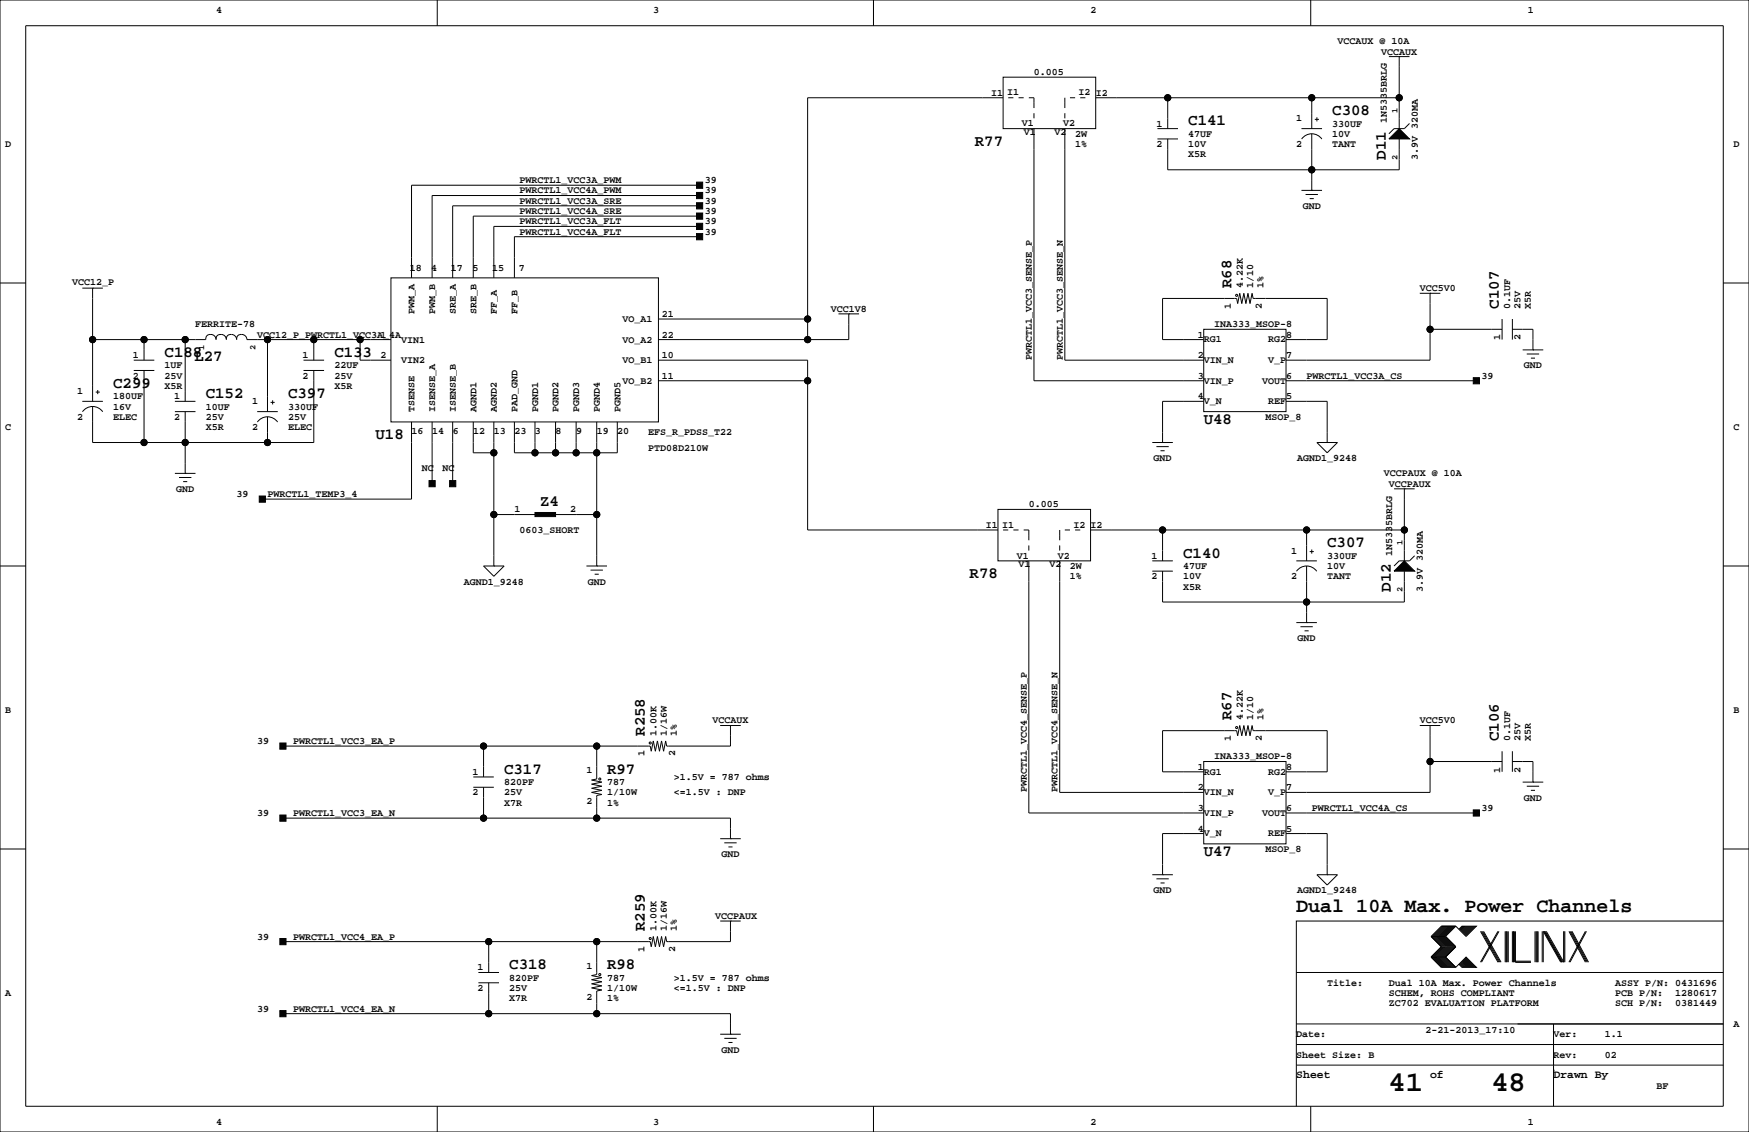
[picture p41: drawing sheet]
<svg xmlns="http://www.w3.org/2000/svg" width="432mm" height="279mm" viewBox="0 0 432 279" stroke-linecap="round" stroke-linejoin="round" font-family="sans-serif">
<defs><g id="words">
<g font-size="7.1">
<text x="342.8" y="269.3">41</text>
<text x="368.2" y="269.3">48</text>
</g>
<text font-size="4.9" x="320" y="225.1">Dual 10A Max. Power Channels</text>
<g font-size="3.9">
<text x="328.9" y="28.4">C308</text>
<text x="293.4" y="31">C141</text>
<text x="240.7" y="36">R77</text>
<text x="342.1" y="39.4" transform="rotate(-90 342.1 39.4)">D11</text>
<text x="304" y="71.1" transform="rotate(-90 304 71.1)">R68</text>
<text x="370" y="76.2" transform="rotate(-90 370 76.2)">C107</text>
<text x="40.6" y="88.1">C188</text>
<text x="48" y="89.1">L27</text>
<text x="82.5" y="88.1">C133</text>
<text x="27.9" y="95.7">C299</text>
<text x="50.8" y="98.3">C152</text>
<text x="71.1" y="98.3">C397</text>
<text x="297.2" y="104.6">U48</text>
<text x="92.7" y="108.4">U18</text>
<text x="133.3" y="124.9">Z4</text>
<text x="292.1" y="137.6">C140</text>
<text x="327.7" y="135.1">C307</text>
<text x="239.4" y="142.7">R78</text>
<text x="343.4" y="146" transform="rotate(-90 343.4 146)">D12</text>
<text x="304" y="177.8" transform="rotate(-90 304 177.8)">R67</text>
<text x="159.2" y="181.6" transform="rotate(-90 159.2 181.6)">R258</text>
<text x="370" y="182.9" transform="rotate(-90 370 182.9)">C106</text>
<text x="124.5" y="191">C317</text>
<text x="149.9" y="191">R97</text>
<text x="297.2" y="211.3">U47</text>
<text x="159.2" y="229.9" transform="rotate(-90 159.2 229.9)">R259</text>
<text x="125.7" y="239.2">C318</text>
<text x="149.9" y="239.2">R98</text>
</g>
<g font-size="2.8">
<text x="320" y="266.1">Sheet</text>
<text x="353.1" y="266.1">of</text>
<text x="383.5" y="266.1">Drawn By</text>
</g>
<g font-size="2.5">
<text x="53.3" y="3.3">4</text>
<text x="161.3" y="3.3">3</text>
<text x="269.2" y="3.3">2</text>
<text x="377.2" y="3.3">1</text>
<text x="330.2" y="10.9">VCCAUX @ 10A</text>
<text x="341" y="13.5">VCCAUX</text>
<text x="244.7" y="23.6">I1</text>
<text x="248.7" y="23.6">I1</text>
<text x="255.3" y="18.5">0.005</text>
<text x="266.3" y="23.6">I2</text>
<text x="270.5" y="23.6">I2</text>
<text x="320" y="30">1</text>
<text x="252.3" y="31.2">V1</text>
<text x="252.7" y="33.4">V1</text>
<text x="260.3" y="33.4">V2</text>
<text x="262.5" y="31.2">V2</text>
<text x="265.4" y="33.8">2W</text>
<text x="285.5" y="31.2">1</text>
<text x="293.4" y="33.8">47UF</text>
<text x="328.9" y="31.2">330UF</text>
<text x="328.9" y="33.8">10V</text>
<text x="342.4" y="30.5" transform="rotate(-90 342.4 30.5)">1N5335BRLG</text>
<text x="1.3" y="36.3">D</text>
<text x="265.4" y="36.3">1%</text>
<text x="285.5" y="36.3">2</text>
<text x="293.4" y="36.3">10V</text>
<text x="293.4" y="38.9">X5R</text>
<text x="320" y="36.3">2</text>
<text x="328.9" y="36.3">TANT</text>
<text x="350" y="39.4" transform="rotate(-90 350 39.4)">3.9V 320MA</text>
<text x="428" y="36.3">D</text>
<text x="128.3" y="47.8">PWRCTL1_VCC4A_PWM</text>
<text x="128.3" y="45.2">PWRCTL1_VCC3A_PWM</text>
<text x="174" y="47.8">39</text>
<text x="174" y="45.2">39</text>
<text x="128.3" y="52.8">PWRCTL1_VCC4A_SRE</text>
<text x="128.3" y="50.3">PWRCTL1_VCC3A_SRE</text>
<text x="174" y="52.8">39</text>
<text x="174" y="50.3">39</text>
<text x="321.6" y="51.6">GND</text>
<text x="128.3" y="55.4">PWRCTL1_VCC3A_FLT</text>
<text x="128.3" y="57.9">PWRCTL1_VCC4A_FLT</text>
<text x="174" y="55.4">39</text>
<text x="174" y="57.9">39</text>
<text x="17.8" y="70.4">VCC12_P</text>
<text x="101.2" y="66.8">18</text>
<text x="106.5" y="66.8">4</text>
<text x="111.3" y="66.8">17</text>
<text x="116.6" y="66.8">5</text>
<text x="121.5" y="66.8">15</text>
<text x="128.1" y="66.8">7</text>
<text x="306.8" y="71.1" transform="rotate(-90 306.8 71.1)">4.22K</text>
<text x="309.4" y="71.1" transform="rotate(-90 309.4 71.1)">1/10</text>
<text x="311.9" y="71.1" transform="rotate(-90 311.9 71.1)">1%</text>
<text x="350.5" y="71.9">VCC5V0</text>
<text x="102.4" y="77.5" transform="rotate(-90 102.4 77.5)">PWM_A</text>
<text x="107.4" y="77.5" transform="rotate(-90 107.4 77.5)">PWM_B</text>
<text x="112.5" y="77.5" transform="rotate(-90 112.5 77.5)">SRE_A</text>
<text x="117.6" y="77.5" transform="rotate(-90 117.6 77.5)">SRE_B</text>
<text x="122.7" y="77.5" transform="rotate(-90 122.7 77.5)">FF_A</text>
<text x="127.8" y="77.5" transform="rotate(-90 127.8 77.5)">FF_B</text>
<text x="205.1" y="77">VCC1V8</text>
<text x="303.9" y="76.2" transform="rotate(-90 303.9 76.2)">1</text>
<text x="311.5" y="76.2" transform="rotate(-90 311.5 76.2)">2</text>
<text x="372.9" y="76.2" transform="rotate(-90 372.9 76.2)">0.1UF</text>
<text x="375.4" y="76.2" transform="rotate(-90 375.4 76.2)">25V</text>
<text x="378" y="76.2" transform="rotate(-90 378 76.2)">X5R</text>
<text x="48.2" y="80.6">FERRITE-78</text>
<text x="63.5" y="83.3">VCC12_P_PWRCTL1_VCC3A_4A</text>
<text x="94" y="83.3">1</text>
<text x="153.7" y="79.5">VO_A1</text>
<text x="163.4" y="78.2">21</text>
<text x="163.4" y="83.3">22</text>
<text x="295.7" y="83.3">1</text>
<text x="299.7" y="80.8">INA333_MSOP-8</text>
<text x="317.5" y="83.3">8</text>
<text x="32.8" y="88.4">1</text>
<text x="74.7" y="88.4">1</text>
<text x="94" y="88.4">2</text>
<text x="99.1" y="89.7">VIN2</text>
<text x="99.1" y="84.6">VIN1</text>
<text x="153.7" y="89.7">VO_B1</text>
<text x="153.7" y="84.6">VO_A2</text>
<text x="163.4" y="88.4">10</text>
<text x="254.8" y="88.9" transform="rotate(-90 254.8 88.9)">PWRCTL1_VCC3_SENSE_P</text>
<text x="262.4" y="88.9" transform="rotate(-90 262.4 88.9)">PWRCTL1_VCC3_SENSE_N</text>
<text x="295.7" y="88.4">2</text>
<text x="297.2" y="84.5">RG1</text>
<text x="297.2" y="89.6">VIN_N</text>
<text x="313.1" y="84.5">RG2</text>
<text x="313.1" y="89.6">V_P</text>
<text x="317.5" y="88.4">7</text>
<text x="370.3" y="84" transform="rotate(-90 370.3 84)">1</text>
<text x="375.4" y="84" transform="rotate(-90 375.4 84)">2</text>
<text x="32.8" y="93.5">2</text>
<text x="40.6" y="93.5">25V</text>
<text x="40.6" y="90.9">1UF</text>
<text x="74.7" y="93.5">2</text>
<text x="82.5" y="90.9">22UF</text>
<text x="82.5" y="93.5">25V</text>
<text x="153.7" y="94.7">VO_B2</text>
<text x="163.4" y="93.5">11</text>
<text x="295.7" y="93.5">3</text>
<text x="297.2" y="94.7">VIN_P</text>
<text x="311.6" y="94.7">VOUT</text>
<text x="317.5" y="93.5">6</text>
<text x="322.6" y="93.5">PWRCTL1_VCC3A_CS</text>
<text x="365.8" y="93.5">39</text>
<text x="376.2" y="90.9">GND</text>
<text x="19" y="97.3">1</text>
<text x="27.9" y="98.6">180UF</text>
<text x="27.9" y="101.1">16V</text>
<text x="40.6" y="96">X5R</text>
<text x="43" y="98.6">1</text>
<text x="50.8" y="101.1">10UF</text>
<text x="62.2" y="99.8">1</text>
<text x="71.1" y="101.1">330UF</text>
<text x="82.5" y="96">X5R</text>
<text x="102.4" y="101.6" transform="rotate(-90 102.4 101.6)">TSENSE</text>
<text x="107.4" y="101.6" transform="rotate(-90 107.4 101.6)">ISENSE_A</text>
<text x="112.5" y="101.6" transform="rotate(-90 112.5 101.6)">ISENSE_B</text>
<text x="117.6" y="101.6" transform="rotate(-90 117.6 101.6)">AGND1</text>
<text x="122.7" y="101.6" transform="rotate(-90 122.7 101.6)">AGND2</text>
<text x="127.8" y="101.6" transform="rotate(-90 127.8 101.6)">PAD_GND</text>
<text x="132.8" y="101.6" transform="rotate(-90 132.8 101.6)">PGND1</text>
<text x="137.9" y="101.6" transform="rotate(-90 137.9 101.6)">PGND2</text>
<text x="143" y="101.6" transform="rotate(-90 143 101.6)">PGND3</text>
<text x="148.1" y="101.6" transform="rotate(-90 148.1 101.6)">PGND4</text>
<text x="153.2" y="101.6" transform="rotate(-90 153.2 101.6)">PGND5</text>
<text x="295.7" y="98.6">4</text>
<text x="297.2" y="99.8">V_N</text>
<text x="313.1" y="99.8">REF</text>
<text x="317.5" y="98.6">5</text>
<text x="1.3" y="106.2">C</text>
<text x="19" y="103.6">2</text>
<text x="27.9" y="103.6">ELEC</text>
<text x="43" y="103.6">2</text>
<text x="50.8" y="106.2">X5R</text>
<text x="50.8" y="103.6">25V</text>
<text x="62.2" y="106.2">2</text>
<text x="71.1" y="106.2">ELEC</text>
<text x="71.1" y="103.6">25V</text>
<text x="101.6" y="107">16</text>
<text x="106.7" y="107">14</text>
<text x="111.8" y="107">6</text>
<text x="116.8" y="107">12</text>
<text x="121.9" y="107">13</text>
<text x="127" y="107">23</text>
<text x="132.1" y="107">3</text>
<text x="137.2" y="107">8</text>
<text x="142.2" y="107">9</text>
<text x="147.3" y="107">19</text>
<text x="152.4" y="107">20</text>
<text x="160" y="107.4">EFS_R_PDSS_T22</text>
<text x="312.4" y="103.6">MSOP_8</text>
<text x="428" y="106.2">C</text>
<text x="160" y="111.3">PTD08D210W</text>
<text x="284.8" y="113.8">GND</text>
<text x="320.3" y="113.8">AGND1_9248</text>
<text x="104.1" y="116.3">NC</text>
<text x="109.2" y="116.3">NC</text>
<text x="341.6" y="117.6">VCCPAUX @ 10A</text>
<text x="43.5" y="121.4">GND</text>
<text x="58.4" y="122.7">39</text>
<text x="66" y="122.7">PWRCTL1_TEMP3_4</text>
<text x="254" y="125.2">0.005</text>
<text x="342.9" y="120.1">VCCPAUX</text>
<text x="127" y="126.5">1</text>
<text x="128.3" y="131.6">0603_SHORT</text>
<text x="140.8" y="126.5">2</text>
<text x="243.4" y="130.3">I1</text>
<text x="247.4" y="130.2">I1</text>
<text x="265" y="130.2">I2</text>
<text x="269.2" y="130.3">I2</text>
<text x="251" y="137.9">V1</text>
<text x="261.2" y="137.9">V2</text>
<text x="284.3" y="137.9">1</text>
<text x="318.8" y="136.7">1</text>
<text x="327.7" y="137.9">330UF</text>
<text x="343.7" y="137.2" transform="rotate(-90 343.7 137.2)">1N5335BRLG</text>
<text x="251.5" y="140">V1</text>
<text x="259.1" y="140">V2</text>
<text x="264.2" y="143">1%</text>
<text x="264.2" y="140.5">2W</text>
<text x="284.3" y="143">2</text>
<text x="292.1" y="140.5">47UF</text>
<text x="292.1" y="143">10V</text>
<text x="318.8" y="143">2</text>
<text x="327.7" y="140.5">10V</text>
<text x="327.7" y="143">TANT</text>
<text x="114.5" y="144.3">AGND1_9248</text>
<text x="145.1" y="144.3">GND</text>
<text x="292.1" y="145.5">X5R</text>
<text x="351.3" y="146" transform="rotate(-90 351.3 146)">3.9V 320MA</text>
<text x="320.4" y="158.2">GND</text>
<text x="1.3" y="176">B</text>
<text x="175.9" y="178.6">VCCAUX</text>
<text x="306.8" y="177.8" transform="rotate(-90 306.8 177.8)">4.22K</text>
<text x="309.4" y="177.8" transform="rotate(-90 309.4 177.8)">1/10</text>
<text x="311.9" y="177.8" transform="rotate(-90 311.9 177.8)">1%</text>
<text x="350.5" y="178.6">VCC5V0</text>
<text x="428" y="176">B</text>
<text x="63.5" y="183.6">39</text>
<text x="72.4" y="183.6">PWRCTL1_VCC3_EA_P</text>
<text x="162.1" y="181.6" transform="rotate(-90 162.1 181.6)">1.00K</text>
<text x="164.6" y="181.6" transform="rotate(-90 164.6 181.6)">1/16W</text>
<text x="167.1" y="181.6" transform="rotate(-90 167.1 181.6)">1%</text>
<text x="303.9" y="182.9" transform="rotate(-90 303.9 182.9)">1</text>
<text x="311.5" y="182.9" transform="rotate(-90 311.5 182.9)">2</text>
<text x="372.9" y="182.9" transform="rotate(-90 372.9 182.9)">0.1UF</text>
<text x="375.4" y="182.9" transform="rotate(-90 375.4 182.9)">25V</text>
<text x="378" y="182.9" transform="rotate(-90 378 182.9)">X5R</text>
<text x="116.6" y="191.3">1</text>
<text x="144.8" y="190.8">1</text>
<text x="159.1" y="186.7" transform="rotate(-90 159.1 186.7)">1</text>
<text x="166.7" y="186.7" transform="rotate(-90 166.7 186.7)">2</text>
<text x="295.7" y="190">1</text>
<text x="297.2" y="191.2">RG1</text>
<text x="299.7" y="187.5">INA333_MSOP-8</text>
<text x="313.1" y="191.2">RG2</text>
<text x="317.5" y="190">8</text>
<text x="370.3" y="190.7" transform="rotate(-90 370.3 190.7)">1</text>
<text x="375.4" y="190.7" transform="rotate(-90 375.4 190.7)">2</text>
<text x="116.6" y="196.3">2</text>
<text x="124.5" y="193.8">820PF</text>
<text x="124.5" y="196.3">25V</text>
<text x="149.9" y="193.8">787</text>
<text x="149.9" y="196.3">1/10W</text>
<text x="166.4" y="192.5">&gt;1.5V = 787 ohms</text>
<text x="166.4" y="196.3">&lt;=1.5V : DNP</text>
<text x="253.5" y="195.6" transform="rotate(-90 253.5 195.6)">PWRCTL1_VCC4_SENSE_P</text>
<text x="261.1" y="195.6" transform="rotate(-90 261.1 195.6)">PWRCTL1_VCC4_SENSE_N</text>
<text x="295.7" y="195.1">2</text>
<text x="297.2" y="196.3">VIN_N</text>
<text x="313.1" y="196.3">V_P</text>
<text x="317.5" y="195.1">7</text>
<text x="376.2" y="197.6">GND</text>
<text x="63.5" y="201.4">39</text>
<text x="72.4" y="201.4">PWRCTL1_VCC3_EA_N</text>
<text x="124.5" y="198.9">X7R</text>
<text x="144.8" y="198.5">2</text>
<text x="149.9" y="198.9">1%</text>
<text x="295.7" y="200.2">3</text>
<text x="297.2" y="201.4">VIN_P</text>
<text x="311.6" y="201.4">VOUT</text>
<text x="317.5" y="200.2">6</text>
<text x="323.9" y="200.2">PWRCTL1_VCC4A_CS</text>
<text x="365.8" y="200.2">39</text>
<text x="295.7" y="205.2">4</text>
<text x="297.2" y="206.4">V_N</text>
<text x="313.1" y="206.4">REF</text>
<text x="317.5" y="205.2">5</text>
<text x="178.1" y="211.6">GND</text>
<text x="312.4" y="210.3">MSOP_8</text>
<text x="284.8" y="220.5">GND</text>
<text x="320.3" y="220.5">AGND1_9248</text>
<text x="176.5" y="226.8">VCCPAUX</text>
<text x="63.5" y="231.9">39</text>
<text x="72.4" y="231.9">PWRCTL1_VCC4_EA_P</text>
<text x="162.1" y="229.9" transform="rotate(-90 162.1 229.9)">1.00K</text>
<text x="164.6" y="229.9" transform="rotate(-90 164.6 229.9)">1/16W</text>
<text x="167.1" y="229.9" transform="rotate(-90 167.1 229.9)">1%</text>
<text x="117.9" y="239.5">1</text>
<text x="144.8" y="239.1">1</text>
<text x="159.1" y="234.9" transform="rotate(-90 159.1 234.9)">1</text>
<text x="166.7" y="234.9" transform="rotate(-90 166.7 234.9)">2</text>
<text x="1.3" y="245.9">A</text>
<text x="117.9" y="244.6">2</text>
<text x="125.7" y="244.6">25V</text>
<text x="125.7" y="242.1">820PF</text>
<text x="149.9" y="244.6">1/10W</text>
<text x="149.9" y="242.1">787</text>
<text x="166.4" y="242.1">&gt;1.5V = 787 ohms</text>
<text x="166.4" y="244.6">&lt;=1.5V : DNP</text>
<text x="327.7" y="243.3">Title:</text>
<text x="342.9" y="245.9">SCHEM, ROHS COMPLIANT</text>
<text x="342.9" y="243.3">Dual 10A Max. Power Channels</text>
<text x="398.8" y="243.3">ASSY P/N: 0431696</text>
<text x="398.8" y="245.9">PCB P/N:</text>
<text x="413.6" y="245.9">1280617</text>
<text x="63.5" y="249.7">39</text>
<text x="72.4" y="249.7">PWRCTL1_VCC4_EA_N</text>
<text x="125.7" y="247.1">X7R</text>
<text x="144.8" y="246.7">2</text>
<text x="149.9" y="247.1">1%</text>
<text x="342.9" y="248.4">ZC702 EVALUATION PLATFORM</text>
<text x="398.8" y="248.4">SCH P/N:</text>
<text x="413.6" y="248.4">0381449</text>
<text x="320" y="256">Date:</text>
<text x="351.9" y="255">2-21-2013_17:10</text>
<text x="383.5" y="256">Ver:</text>
<text x="396.2" y="256">1.1</text>
<text x="428" y="253.5">A</text>
<text x="178.1" y="259.8">GND</text>
<text x="320" y="261.1">Sheet Size: B</text>
<text x="383.5" y="261.1">Rev:</text>
<text x="396.2" y="261.1">02</text>
<text x="408.9" y="268.7">BF</text>
<text x="53.3" y="277.6">4</text>
<text x="161.3" y="277.6">3</text>
<text x="269.2" y="277.6">2</text>
<text x="377.2" y="277.6">1</text>
</g>
<g font-size="2.1">
<text x="345" y="27.9" transform="rotate(-90 345 27.9)">1</text>
<text x="345" y="39.4" transform="rotate(-90 345 39.4)">2</text>
<text x="50.4" y="86.4" transform="rotate(-90 50.4 86.4)">1</text>
<text x="63.1" y="86.4" transform="rotate(-90 63.1 86.4)">2</text>
<text x="346.3" y="134.6" transform="rotate(-90 346.3 134.6)">1</text>
<text x="346.3" y="146" transform="rotate(-90 346.3 146)">2</text>
</g>
</g></defs>
<g fill="none" stroke="#000" stroke-width=".25">
<path d="M0 0h431.8v279.4h-431.8zM6.3 6.4h419.1v266.6h-419.1zM107.9 0v6.4M215.6 0v6.4M247.6 19.1h22.9v12.7h-22.9zM323.6 0v6.4M342.9 14h5.1M345.4 14h.1M345.4 14v17.8M247.6 24.1h-48.2v59.7M248.9 24.1h1.3M251.5 24.1h1.2"/>
<path d="M254 24.1h1.3v2.6M255.3 31.8v62.2h41.9M255.3 27.9v1.3M262.9 31.8v57.1h34.3M262.9 24.1v2.6M262.9 27.9v1.3M264.2 24.1h1.2M266.7 24.1h1.3M270.5 24.1h74.9M285.8 31.8h5M285.8 34.3h5M288.3 34.3v7.6h57.1v-7.6"/>
<path d="M288.3 24.1v7.7M321.3 31.8h5.1M321.4 34.3a3 3 0 0 1 4.9 0M323.8 24.1v7.7M323.8 33v14M324.6 29.5h1M325.1 29v1M348 30.5l-1.3 1.3h-2.5l-1.3 1.2M172.7 58.4h-45.7v10.2M172.7 55.9h-50.8v12.7M172.7 53.3h-55.9v15.3M172.7 50.8h-60.9v17.8"/>
<path d="M172.7 45.7h-71.1v22.9M172.7 48.3h-66v20.3M321.3 47h5.1M322.3 48h3.1M323.3 49h1.1M323.8 47h.1M0 69.8h6.3M20.3 71.1h5.1M22.9 71.1h.1M22.9 71.1v28M96.5 68.6h66.1v35.5h-66.1zM162.6 78.7h36.8"/>
<path d="M207 77.5h5.1M209.5 77.5h.1M209.5 77.5v6.3h-46.9M350.5 72.4h5.1M353.1 72.4h.1M353.1 72.4v16.5h-35.6M370.8 78.7v5.1M373.4 78.7v5.1M425.4 69.8h6.4M20.3 99.1h5.1M22.9 83.8h27.9M23.6 96.8h1"/>
<path d="M24.1 96.3v1M33 88.9h5.1M33 91.4h5.1M35.6 83.8v5.1M35.6 91.4v17.8M43.2 99.1h5.1M45.7 83.8v15.3M52.1 82.6a1.02 1.02 0 0 0-1.3 1.2M52.1 82.5a1.27 1.27 0 0 1 1.2 1.3M54.6 82.6a1.02 1.02 0 0 0-1.2 1.2M54.6 82.5a1.27 1.27 0 0 1 1.3 1.3M57.1 82.6a1.02 1.02 0 0 0-1.2 1.2"/>
<path d="M57.1 82.5a1.27 1.27 0 0 1 1.3 1.3 1.05 1.05 0 0 1 1.3-1.2M59.7 82.5a1.27 1.27 0 0 1 1.3 1.3h35.5M66 83.8v17.8M66.8 99.3h1M67.3 98.8v1M74.9 88.9h5.1M74.9 91.4h5.1M77.5 91.4v17.8h-54.6v-8.9M77.5 83.8v5.1M88.9 83.8v5.1h7.6M162.6 88.9h36.8v41.9h47M162.6 94h36.8"/>
<path d="M297.2 81.3h20.3v20.3h-20.3zM297.2 83.8h-10.2v-10.1h18.3l.3 1.2 .5-2.5 .5 2.5 .5-2.5 .5 2.5 .5-2.5 .5 2.5 .5-2.5 .3 1.3h18.3v10.1h-10.2M297.2 99.1h-10.2v10.1M317.5 94h47M317.5 99.1h10.2v10.1M353.1 81.3h17.7M373.4 81.3h5.1v5.1M375.9 86.4h5.1M376.9 87.4h3.1M378 88.4h1M378.5 86.4h.1M20.4 101.6a3 3 0 0 1 5 0"/>
<path d="M43.2 116.8h5.1M43.2 101.6h5.1M44.2 117.9h3M45.2 118.9h1M45.7 116.8h.1M45.7 101.6v15.2M63.5 101.6h5.1M63.5 104.2a3 3 0 0 1 5 0M66 102.9v6.3M101.6 104.1v19.1h-36.8M106.7 104.1v15.3M111.8 104.1v15.3"/>
<path d="M116.8 104.1v7.7h5.1M121.9 104.1v35.6M127 104.1v7.7h25.4v-7.7M132.1 104.1v7.7M137.2 104.1v7.7M142.2 104.1v7.7M147.3 104.1v35.6M284.5 109.2h5.1M285.5 110.2h3M286.5 111.3h1M287 109.2h.1M325.1 109.2h5.1l-2.5 2.6z"/>
<path d="M327.7 109.2h.1M0 139.7h6.3M119.4 139.7h5.1l-2.6 2.5zM121.9 139.7h.1M121.9 127h10.2M137.2 127h10.1M144.8 139.7h5.1M147.3 139.7h.1M246.4 125.7h22.8v12.7h-22.8zM247.6 130.8h1.3M250.2 130.8h1.3M252.7 130.8h1.3v2.5"/>
<path d="M254 134.6v1.3M254 138.4v62.3h43.2M261.6 138.4v57.2h35.6M261.6 130.8v2.5M261.6 134.6v1.3M262.9 130.8h1.3M265.4 130.8h1.3M269.2 130.8h77.5M284.5 138.4h5.1M287 130.8v7.6M320 138.4h5.1M322.6 130.8v7.6"/>
<path d="M322.6 139.7v14M323.3 136.1h1.1M323.8 135.6v1.1M344.2 120.7h5M346.7 120.7h.1M346.7 120.7v17.7M349.2 137.2l-1.2 1.2h-2.6l-1.2 1.3M425.4 139.7h6.4M145.8 140.7h3M146.8 141.7h1M284.5 141h5.1M287 141v7.6h59.7v-7.6"/>
<path d="M320 153.7h5.1M320.1 141a3 3 0 0 1 5 0M321.1 154.7h3M322.1 155.7h1M322.6 153.7h.1M177.8 179.1h5.1M180.3 179.1h.1M180.3 179.1v5h-15.7l-.3-1.2-.5 2.5-.5-2.5-.5 2.5-.5-2.5-.5 2.5-.5-2.5-.5 2.5-.3-1.3h-90.7M350.5 179.1h5.1M353.1 179.1h.1M353.1 179.1v16.5h-35.6M116.8 194.3h5.1"/>
<path d="M116.8 191.8h5.1M119.4 184.1v7.7M119.4 194.3v7.6M147.3 184.1v8.2l-1.3 .2 2.6 .5-2.6 .5 2.6 .6-2.6 .5 2.6 .5-2.6 .5 2.6 .5-1.3 .2v5.6M297.2 188h20.3v20.3h-20.3zM297.2 190.5h-10.2v-10.2h18.3l.3 1.3 .5-2.5 .5 2.5 .5-2.5 .5 2.5 .5-2.5 .5 2.5 .5-2.5 .3 1.2h18.3v10.2h-10.2M353.1 188h17.7M370.8 185.4v5.1M373.4 188h5.1v5M373.4 185.4v5.1M375.9 193h5.1M376.9 194.1h3.1"/>
<path d="M378 195.1h1M378.5 193h.1M0 209.5h6.3M69.8 201.9h110.5v5.1M177.8 207h5.1M178.8 208h3.1M179.8 209h1M180.3 207h.1M284.5 215.9h5.1M285.5 216.9h3M286.5 217.9h1M287 215.9h.1"/>
<path d="M297.2 205.7h-10.2v10.2M317.5 205.7h10.2v10.2M317.5 200.7h47M325.1 215.9h5.1l-2.5 2.5zM327.7 215.9h.1M425.4 209.5h6.4M120.6 232.4v7.6M147.3 232.4v8.1l-1.3 .3 2.6 .5-2.6 .5 2.6 .5-2.6 .5 2.6 .5-2.6 .5 2.6 .5-1.3 .3v5.6M177.8 227.3h5.1M180.3 227.3h.1M180.3 227.3v5.1h-15.7l-.3-1.3-.5 2.6-.5-2.6-.5 2.6-.5-2.6-.5 2.6-.5-2.6-.5 2.6-.3-1.3h-90.7M353.3 236.2l2.6 2.6h3.5"/>
<path d="M353.3 231.1l2.6 2.6-2.6 2.5M353.3 236.2h3.6M353.3 231.1h3.6M356.1 228.6l-2.5 2.5 2.5 2.6-2.5 2.5 2.5 2.6M356.4 228.6l-2.6 2.5 2.6 2.6-2.6 2.5 2.6 2.6M356.6 228.6l-2.5 2.5 2.5 2.6-2.5 2.5 2.5 2.6M356.9 228.6l-2.6 2.5 2.6 2.6-2.6 2.5 2.6 2.6M356.9 231.1l2.5 2.6-2.5 2.5M356.9 236.2l2.5 2.6M357.1 228.6l-2.5 2.5 2.5 2.6-2.5 2.5 2.5 2.6M357.4 228.6l-2.6 2.5 2.6 2.6-2.6 2.5 2.6 2.6M357.6 228.6l-2.5 2.5 2.5 2.6-2.5 2.5 2.5 2.6"/>
<path d="M357.9 228.6l-2.6 2.5 2.6 2.6-2.6 2.5 2.6 2.6M358.1 228.6l-2.5 2.5 2.5 2.6-2.5 2.5 2.5 2.6M358.4 228.6l-2.5 2.5 2.5 2.6-2.5 2.5 2.5 2.6M358.6 228.6l-2.5 2.5 2.5 2.6-2.5 2.5 2.5 2.6M358.9 228.6l-2.5 2.5 2.5 2.6-2.5 2.5 2.5 2.6M359.2 228.6l-2.6 2.5 2.6 2.6-2.6 2.5 2.6 2.6M359.4 228.6l2.5 2.5 2.6-2.5h-3.6l-.7 .8M359.4 228.6h-3.5l-2.6 2.5M359.4 228.6l-2.5 2.5M360.2 238l.7 .8h3.6l-2.6-2.6-2.5 2.6M360.4 237.7l1 1.1M360.4 238l.8 .8"/>
<path d="M360.7 237.5l1.2 1.3M360.7 237.7l1 1.1M360.9 237.2l1.6 1.6M360.9 237.5l1.3 1.3M361.2 237l1.8 1.8M361.2 237.2l1.5 1.6M361.2 228.6l-.8 .8M361.4 236.7l2.1 2.1M361.4 237l1.8 1.8M361.4 228.6l-1 1M361.7 236.5l2.3 2.3M361.7 236.7l2 2.1"/>
<path d="M361.7 228.6l-1 1M361.9 236.5l2.3 2.3M361.9 228.6l-1.2 1.3M362.2 228.6l-1.3 1.3M362.5 228.6l-1.6 1.5M362.7 228.6l-1.5 1.5M363 228.6l-1.8 1.8M363.2 228.6l-1.8 1.8M363.5 228.6l-2.1 2M363.7 228.6l-2 2M364 228.6l-2.3 2.3M364.2 228.6l-2.3 2.3"/>
<path d="M365.5 229.9l4.3 7.6M365.8 229.9l4.3 7.6M366 229.9l4.3 7.6M366.3 229.9l4.3 7.6M369.8 229.9l-4.3 7.6M370.1 229.9l-4.3 7.6M371.6 229.9v7.6M371.9 229.9v7.6M372.1 229.9v7.6M372.4 229.9v7.6M373.4 229.9v7.6M373.6 229.9v7.6"/>
<path d="M373.9 229.9v7.6M374.1 229.9v7.6h3.9M374.1 237.2h3.9M379 229.9v7.6M379.2 229.9v7.6M379.5 229.9v7.6M379.7 229.9v7.6M380.7 229.9v7.6M381 237.5v-7.6l4.3 7.6M381.3 229.9l4.3 7.6M381.5 229.9l4.3 7.6M381.8 229.9l4.3 7.6v-7.6"/>
<path d="M386.3 229.9v7.6M387.3 229.9l4.1 7.6M387.6 229.9l4.1 7.6M387.9 229.9l4 7.6M388.1 229.9l4.1 7.6M391.4 229.9l-4.1 7.6M391.7 229.9l-4.1 7.6M425.4 227.3h-105.4v35.6M69.8 250.2h110.5v5.1M118.1 242.6h5.1M118.1 240h5.1M120.6 242.6v7.6"/>
<path d="M177.8 255.3h5.1M178.8 256.3h3.1M179.8 257.3h1M180.3 255.3h.1M320 240h105.4M320 257.8h105.4M320 252.7h105.4M383.5 252.7v20.3M107.9 273v6.4M215.6 273v6.4M320 262.9v10.1M320 262.9h105.4"/>
<path d="M323.6 273v6.4M383.5 264.2h.1"/>
<circle cx="288.3" cy="24.1" r=".76"/>
<circle cx="323.9" cy="24.1" r=".76"/>
<circle cx="345.4" cy="24.1" r=".76"/>
<circle cx="323.9" cy="41.9" r=".76"/>
<circle cx="199.4" cy="78.7" r=".76"/>
<circle cx="305.3" cy="72.9" r=".25"/>
<circle cx="22.9" cy="83.8" r=".76"/>
<circle cx="35.6" cy="83.8" r=".76"/>
<circle cx="45.7" cy="83.8" r=".76"/>
<circle cx="66" cy="83.8" r=".76"/>
<circle cx="77.5" cy="83.8" r=".76"/>
<circle cx="88.9" cy="83.8" r=".76"/>
<circle cx="199.4" cy="94" r=".76"/>
<circle cx="199.4" cy="83.8" r=".76"/>
<circle cx="353.1" cy="81.3" r=".76"/>
<circle cx="35.6" cy="109.2" r=".76"/>
<circle cx="45.7" cy="109.2" r=".76"/>
<circle cx="66" cy="109.2" r=".76"/>
<circle cx="121.9" cy="111.8" r=".76"/>
<circle cx="132.1" cy="111.8" r=".76"/>
<circle cx="137.2" cy="111.8" r=".76"/>
<circle cx="142.2" cy="111.8" r=".76"/>
<circle cx="147.3" cy="111.8" r=".76"/>
<circle cx="121.9" cy="127" r=".76"/>
<circle cx="147.3" cy="127" r=".76"/>
<circle cx="287" cy="130.8" r=".76"/>
<circle cx="322.6" cy="130.8" r=".76"/>
<circle cx="346.7" cy="130.8" r=".76"/>
<circle cx="322.6" cy="148.6" r=".76"/>
<circle cx="305.3" cy="179.6" r=".25"/>
<circle cx="119.4" cy="184.1" r=".76"/>
<circle cx="147.3" cy="184.1" r=".76"/>
<circle cx="148.1" cy="192.3" r=".25"/>
<circle cx="160.5" cy="183.4" r=".25"/>
<circle cx="353.1" cy="188" r=".76"/>
<circle cx="119.4" cy="201.9" r=".76"/>
<circle cx="147.3" cy="201.9" r=".76"/>
<circle cx="120.7" cy="232.4" r=".76"/>
<circle cx="147.3" cy="232.4" r=".76"/>
<circle cx="160.5" cy="231.6" r=".25"/>
<circle cx="120.7" cy="250.2" r=".76"/>
<circle cx="147.3" cy="250.2" r=".76"/>
<circle cx="148.1" cy="240.5" r=".25"/>
</g>
<g fill="#000" stroke="#000" stroke-width=".25">
<path d="M345.4 31.8l2.6 2.5h-5.1z" fill-rule="evenodd"/>
<path d="M172 57.7h1.5v1.5h-1.5z" fill-rule="evenodd"/>
<path d="M172 45h1.5v1.5h-1.5z" fill-rule="evenodd"/>
<path d="M172 55.1h1.5v1.5h-1.5z" fill-rule="evenodd"/>
<path d="M172 50h1.5v1.6h-1.5z" fill-rule="evenodd"/>
<path d="M172 52.6h1.5v1.5h-1.5z" fill-rule="evenodd"/>
<path d="M172 47.5h1.5v1.5h-1.5z" fill-rule="evenodd"/>
<path d="M363.7 93.2h1.6v1.5h-1.6z" fill-rule="evenodd"/>
<path d="M64 122.4h1.5v1.6h-1.5z" fill-rule="evenodd"/>
<path d="M105.9 118.6h1.5v1.5h-1.5z" fill-rule="evenodd"/>
<path d="M111 118.6h1.5v1.5h-1.5z" fill-rule="evenodd"/>
<path d="M132.1 126.5h5.1v1h-5.1z" fill-rule="evenodd"/>
<path d="M346.7 138.4l2.5 2.6h-5z" fill-rule="evenodd"/>
<path d="M69.1 183.4h1.5v1.5h-1.5z" fill-rule="evenodd"/>
<path d="M69.1 201.2h1.5v1.5h-1.5z" fill-rule="evenodd"/>
<path d="M363.7 199.9h1.6v1.5h-1.6z" fill-rule="evenodd"/>
<path d="M69.1 231.6h1.5v1.6h-1.5z" fill-rule="evenodd"/>
<path d="M69.1 249.4h1.5v1.6h-1.5z" fill-rule="evenodd"/>
<circle cx="288.3" cy="24.1" r=".76"/>
<circle cx="323.9" cy="24.1" r=".76"/>
<circle cx="345.4" cy="24.1" r=".76"/>
<circle cx="323.9" cy="41.9" r=".76"/>
<circle cx="199.4" cy="78.7" r=".76"/>
<circle cx="22.9" cy="83.8" r=".76"/>
<circle cx="35.6" cy="83.8" r=".76"/>
<circle cx="45.7" cy="83.8" r=".76"/>
<circle cx="66" cy="83.8" r=".76"/>
<circle cx="77.5" cy="83.8" r=".76"/>
<circle cx="88.9" cy="83.8" r=".76"/>
<circle cx="199.4" cy="94" r=".76"/>
<circle cx="199.4" cy="83.8" r=".76"/>
<circle cx="353.1" cy="81.3" r=".76"/>
<circle cx="35.6" cy="109.2" r=".76"/>
<circle cx="45.7" cy="109.2" r=".76"/>
<circle cx="66" cy="109.2" r=".76"/>
<circle cx="121.9" cy="111.8" r=".76"/>
<circle cx="132.1" cy="111.8" r=".76"/>
<circle cx="137.2" cy="111.8" r=".76"/>
<circle cx="142.2" cy="111.8" r=".76"/>
<circle cx="147.3" cy="111.8" r=".76"/>
<circle cx="121.9" cy="127" r=".76"/>
<circle cx="147.3" cy="127" r=".76"/>
<circle cx="287" cy="130.8" r=".76"/>
<circle cx="322.6" cy="130.8" r=".76"/>
<circle cx="346.7" cy="130.8" r=".76"/>
<circle cx="322.6" cy="148.6" r=".76"/>
<circle cx="119.4" cy="184.1" r=".76"/>
<circle cx="147.3" cy="184.1" r=".76"/>
<circle cx="353.1" cy="188" r=".76"/>
<circle cx="119.4" cy="201.9" r=".76"/>
<circle cx="147.3" cy="201.9" r=".76"/>
<circle cx="120.7" cy="232.4" r=".76"/>
<circle cx="147.3" cy="232.4" r=".76"/>
<circle cx="120.7" cy="250.2" r=".76"/>
<circle cx="147.3" cy="250.2" r=".76"/>
</g>
<use href="#words"/>
</svg>
